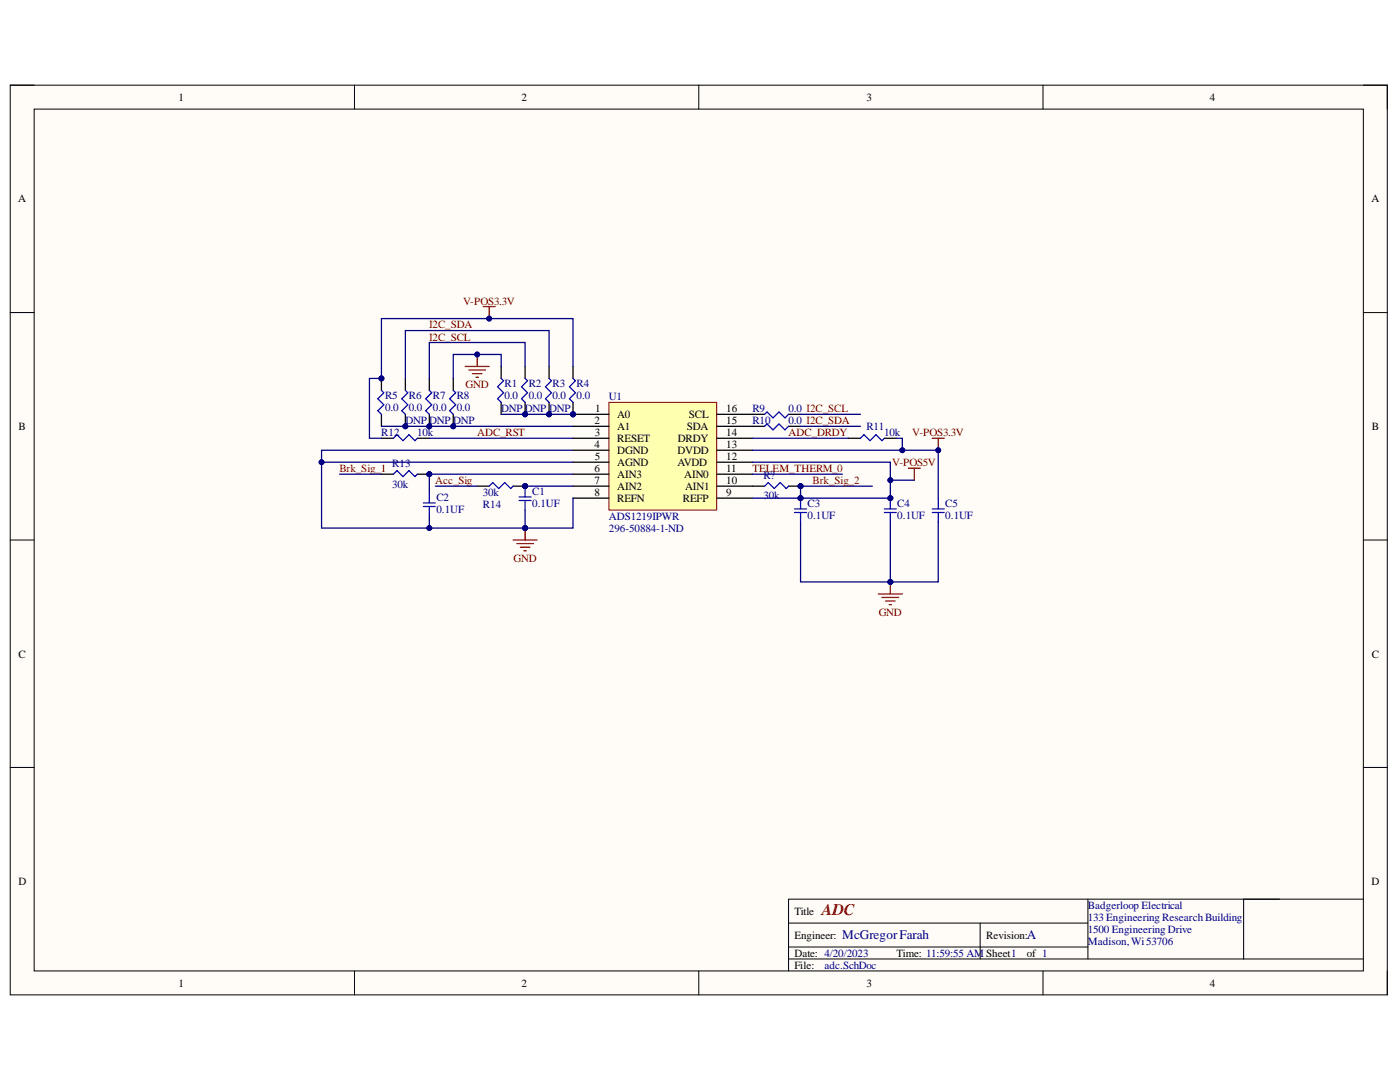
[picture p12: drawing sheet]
<svg xmlns="http://www.w3.org/2000/svg" width="279mm" height="216mm" viewBox="0 0 279 216" stroke-linecap="round" stroke-linejoin="round" font-family="sans-serif">
<defs><g id="words">
<text font-size="3.2" fill="#800000" x="164" y="182.5">ADC</text>
<g font-size="2.6" fill="#000080">
<text x="168.1" y="187.3">McGregorFarah</text>
<text x="205" y="187.4">A</text>
</g>
<g font-size="2.2">
<text x="35.6" y="20.1">1</text>
<text x="104.1" y="20.1">2</text>
<text x="172.9" y="20.1">3</text>
<text x="241.5" y="20.1">4</text>
<text x="3.6" y="40.4">A</text>
<text x="273.7" y="40.4">A</text>
<text x="118.8" y="82.2">1</text>
<text x="123.2" y="83.4">A0</text>
<text x="137.5" y="83.4">SCL</text>
<text x="144.9" y="82.2">16</text>
<text x="3.7" y="85.8">B</text>
<text x="118.6" y="84.6">2</text>
<text x="118.6" y="89.4">4</text>
<text x="118.7" y="87.1">3</text>
<text x="123.2" y="85.8">A1</text>
<text x="123.2" y="88.2">RESET</text>
<text x="135.3" y="88.2">DRDY</text>
<text x="137.1" y="85.8">SDA</text>
<text x="144.9" y="89.4">13</text>
<text x="144.9" y="87.1">14</text>
<text x="144.9" y="84.6">15</text>
<text x="273.8" y="85.8">B</text>
<text x="118.6" y="94.1">6</text>
<text x="118.7" y="91.8">5</text>
<text x="123.2" y="90.6">DGND</text>
<text x="123.2" y="93">AGND</text>
<text x="123.2" y="95.4">AIN3</text>
<text x="135.2" y="93">AVDD</text>
<text x="135.2" y="90.6">DVDD</text>
<text x="136.6" y="95.4">AIN0</text>
<text x="144.9" y="94.1">11</text>
<text x="144.9" y="91.8">12</text>
<text x="118.6" y="96.6">7</text>
<text x="118.6" y="99">8</text>
<text x="123.2" y="97.8">AIN2</text>
<text x="123.2" y="100.1">REFN</text>
<text x="136.3" y="100.1">REFP</text>
<text x="136.7" y="97.8">AIN1</text>
<text x="144.9" y="99">9</text>
<text x="144.9" y="96.6">10</text>
<text x="3.7" y="131.2">C</text>
<text x="273.8" y="131.2">C</text>
<text x="3.7" y="176.6">D</text>
<text x="273.7" y="176.6">D</text>
<text x="158.5" y="182.5">Title</text>
<text x="158.5" y="187.4">Engineer:</text>
<text x="158.5" y="190.9">Date: 4/20/2023</text>
<text x="178.9" y="190.9">Time: 11:59:55 AM Sheet1</text>
<text x="196.8" y="187.4">Revision:</text>
<text x="205" y="190.9">of 1</text>
<text x="35.6" y="196.9">1</text>
<text x="104.1" y="196.9">2</text>
<text x="158.5" y="193.3">File:</text>
<text x="172.9" y="196.9">3</text>
<text x="241.5" y="196.9">4</text>
</g>
<g font-size="2.2" fill="#800000">
<text x="85.7" y="65.5">I2C_SDA</text>
<text x="92.4" y="60.8">V-POS3.3V</text>
<text x="85.7" y="68">I2C_SCL</text>
<text x="92.9" y="77.5">GND</text>
<text x="95.2" y="87.1">ADC_RST</text>
<text x="157.4" y="87.1">ADC_DRDY</text>
<text x="182" y="87.1">V-POS3.3V</text>
<text x="67.7" y="94.1">Brk_Sig_1</text>
<text x="150.2" y="94.1">TELEM_THERM_0</text>
<text x="178.1" y="93">V-POS5V</text>
<text x="86.8" y="96.6">Acc_Sig</text>
<text x="162.2" y="96.6">Brk_Sig_2</text>
<text x="102.5" y="112.1">GND</text>
<text x="175.4" y="122.9">GND</text>
</g>
<g font-size="2.2" fill="#000080">
<text x="100.7" y="77.2">R1</text>
<text x="105.5" y="77.2">R2</text>
<text x="110.3" y="77.2">R3</text>
<text x="115.1" y="77.2">R4</text>
<text x="76.9" y="79.6">R5</text>
<text x="76.9" y="82">0.0</text>
<text x="81.6" y="79.6">R6</text>
<text x="81.6" y="82">0.0</text>
<text x="86.4" y="79.6">R7</text>
<text x="86.4" y="82">0.0</text>
<text x="91.1" y="79.6">R8</text>
<text x="91.1" y="82">0.0</text>
<text x="100" y="82.2">DNP DNP DNP</text>
<text x="100.7" y="79.6">0.0</text>
<text x="105.5" y="79.6">0.0</text>
<text x="110.3" y="79.6">0.0</text>
<text x="115.1" y="79.6">0.0</text>
<text x="121.5" y="79.9">U1</text>
<text x="150.2" y="82.2">R9</text>
<text x="157.4" y="82.2">0.0 I2C_SCL</text>
<text x="76.1" y="87.1">R12</text>
<text x="80.9" y="84.6">DNP DNP</text>
<text x="83.3" y="87.1">10k</text>
<text x="90.5" y="84.6">DNP</text>
<text x="150.2" y="84.6">R10</text>
<text x="157.4" y="84.6">0.0 I2C_SDA</text>
<text x="172.9" y="85.8">R11</text>
<text x="176.5" y="87.1">10k</text>
<text x="78.3" y="93.2">R13</text>
<text x="152.4" y="95.6">R?</text>
<text x="78.3" y="97.3">30k</text>
<text x="87.1" y="99.9">C2</text>
<text x="96.4" y="101.3">R14</text>
<text x="96.4" y="99">30k</text>
<text x="106.2" y="98.7">C1</text>
<text x="106.2" y="101.1">0.1UF</text>
<text x="152.4" y="99.6">30k</text>
<text x="161.2" y="101.1">C3</text>
<text x="179.1" y="101.1">C4</text>
<text x="188.6" y="101.1">C5</text>
<text x="87.1" y="102.3">0.1UF</text>
<text x="121.5" y="106.1">296-50884-1-ND</text>
<text x="121.5" y="103.7">ADS1219IPWR</text>
<text x="161.2" y="103.5">0.1UF</text>
<text x="179.1" y="103.5">0.1UF</text>
<text x="188.6" y="103.5">0.1UF</text>
<text x="217.1" y="181.4">Badgerloop Electrical</text>
<text x="217.1" y="183.7">133 Engineering ResearchBuilding</text>
<text x="217.1" y="186.2">1500 Engineering Drive</text>
<text x="217.1" y="188.5">Madison,Wi53706</text>
<text x="164.5" y="193.3">adc.SchDoc</text>
</g>
</g></defs>
<path d="M2 17h274.9v181.5h-274.9z" fill-rule="evenodd" fill="#fffcf8"/>
<path d="M2 17h274.9v181.5h-274.9z" fill="none" stroke="#000" stroke-width=".2"/>
<path d="M6.8 21.8h265.3v171.9h-265.3z" fill-rule="evenodd" fill="#fffcf8"/>
<g fill="none" stroke="#000" stroke-width=".2">
<path d="M2 17h4.8M70.7 17v4.8M139.5 17v4.8M208.2 17v4.8M272.1 17h4.8v4.8M6.8 21.8h265.3v171.9h-265.3zM2 62.4h4.8M272.1 62.4h4.8M2 107.8h4.8M272.1 107.8h4.8M2 153.1h4.8M272.1 153.1h4.8"/>
<path d="M217.1 179.4v12M248.2 179.4v12M272.1 179.4h-114.7v14.3M70.7 193.7v4.8M139.5 193.7v4.8M157.4 184.2h59.7M157.4 191.4h114.7M157.4 189h59.7M195.6 184.2v7.2M208.2 193.7v4.8M276.9 193.7v4.8"/>
</g>
<circle cx="114.4" cy="82.7" r=".48" fill="#000080"/>
<circle cx="114.4" cy="82.7" r=".48" fill="none" stroke="#000080" stroke-width=".2"/>
<path d="M121.5 80.3h21.5v21.5h-21.5z" fill-rule="evenodd" fill="#ffffb0"/>
<path d="M121.5 80.3h21.5v21.5h-21.5z" fill="none" stroke="#800000" stroke-width=".2"/>
<path d="M114.4 82.7h7.1" fill="none" stroke="#000" stroke-width=".25"/>
<circle cx="114.4" cy="82.7" r=".48" fill="#000080"/>
<circle cx="114.4" cy="82.7" r=".48" fill="none" stroke="#000080" stroke-width=".2"/>
<g fill="none" stroke="#000" stroke-width=".25">
<path d="M114.4 85.1h7.1M114.4 87.5h7.1M114.4 89.8h7.1M114.4 92.2h7.1M114.4 94.6h7.1M114.4 97h7.1M114.4 99.4h7.1M143 85.1h7.2M143 87.5h7.2M143 89.8h7.2M143 92.2h7.2M143 94.6h7.2"/>
<path d="M143 97h7.2M143 99.4h7.2M143 82.7h7.2"/>
</g>
<circle cx="114.4" cy="82.7" r=".48" fill="#000080"/>
<circle cx="114.4" cy="82.7" r=".48" fill="none" stroke="#000080" stroke-width=".2"/>
<path d="M114.4 73.1v2.4M114.4 80.3v2.4" fill="none" stroke="#000" stroke-width=".25"/>
<circle cx="114.4" cy="82.7" r=".48" fill="#000080"/>
<circle cx="114.4" cy="82.7" r=".48" fill="none" stroke="#000080" stroke-width=".2"/>
<path d="M114.4 75.5l.4 .5-1.2 1.2 1.2 1.2-1.2 1.2 .8 .7" fill="none" stroke="#00f" stroke-width=".25"/>
<circle cx="109.6" cy="82.7" r=".48" fill="#000080"/>
<circle cx="109.6" cy="82.7" r=".48" fill="none" stroke="#000080" stroke-width=".2"/>
<path d="M109.6 73.1v2.4M109.6 80.3v2.4" fill="none" stroke="#000" stroke-width=".25"/>
<circle cx="109.6" cy="82.7" r=".48" fill="#000080"/>
<circle cx="109.6" cy="82.7" r=".48" fill="none" stroke="#000080" stroke-width=".2"/>
<path d="M109.6 75.5l.5 .5-1.2 1.2 1.2 1.2-1.2 1.2 .7 .7" fill="none" stroke="#00f" stroke-width=".25"/>
<circle cx="104.8" cy="82.7" r=".48" fill="#000080"/>
<circle cx="104.8" cy="82.7" r=".48" fill="none" stroke="#000080" stroke-width=".2"/>
<path d="M104.8 73.1v2.4M104.8 80.3v2.4" fill="none" stroke="#000" stroke-width=".25"/>
<circle cx="104.8" cy="82.7" r=".48" fill="#000080"/>
<circle cx="104.8" cy="82.7" r=".48" fill="none" stroke="#000080" stroke-width=".2"/>
<path d="M100 75.5l.5 .5-1.2 1.2 1.2 1.2-1.2 1.2 .7 .7M104.8 75.5l.5 .5-1.2 1.2 1.2 1.2-1.2 1.2 .7 .7" fill="none" stroke="#00f" stroke-width=".25"/>
<path d="M100 73.1v2.4M100 80.3v2.4" fill="none" stroke="#000" stroke-width=".25"/>
<circle cx="76.1" cy="75.5" r=".48" fill="#000080"/>
<circle cx="76.1" cy="75.5" r=".48" fill="none" stroke="#000080" stroke-width=".2"/>
<path d="M76.1 75.5v2.4" fill="none" stroke="#000" stroke-width=".25"/>
<circle cx="76.1" cy="75.5" r=".48" fill="#000080"/>
<circle cx="76.1" cy="75.5" r=".48" fill="none" stroke="#000080" stroke-width=".2"/>
<path d="M76.1 82.7v2.4" fill="none" stroke="#000" stroke-width=".25"/>
<path d="M76.1 77.9l.5 .5-1.2 1.2 1.2 1.2-1.2 1.2 .7 .7" fill="none" stroke="#00f" stroke-width=".25"/>
<circle cx="80.9" cy="85.1" r=".48" fill="#000080"/>
<circle cx="80.9" cy="85.1" r=".48" fill="none" stroke="#000080" stroke-width=".2"/>
<path d="M80.9 75.5v2.4M80.9 82.7v2.4" fill="none" stroke="#000" stroke-width=".25"/>
<circle cx="80.9" cy="85.1" r=".48" fill="#000080"/>
<circle cx="80.9" cy="85.1" r=".48" fill="none" stroke="#000080" stroke-width=".2"/>
<path d="M80.9 77.9l.5 .5-1.2 1.2 1.2 1.2-1.2 1.2 .7 .7" fill="none" stroke="#00f" stroke-width=".25"/>
<circle cx="90.5" cy="85.1" r=".48" fill="#000080"/>
<circle cx="90.5" cy="85.1" r=".48" fill="none" stroke="#000080" stroke-width=".2"/>
<path d="M90.5 75.5v2.4M90.5 82.7v2.4" fill="none" stroke="#000" stroke-width=".25"/>
<circle cx="90.5" cy="85.1" r=".48" fill="#000080"/>
<circle cx="90.5" cy="85.1" r=".48" fill="none" stroke="#000080" stroke-width=".2"/>
<path d="M90.5 77.9l.4 .5-1.2 1.2 1.2 1.2-1.2 1.2 .8 .7" fill="none" stroke="#00f" stroke-width=".25"/>
<circle cx="85.7" cy="85.1" r=".48" fill="#000080"/>
<circle cx="85.7" cy="85.1" r=".48" fill="none" stroke="#000080" stroke-width=".2"/>
<path d="M85.7 75.5v2.4M85.7 82.7v2.4" fill="none" stroke="#000" stroke-width=".25"/>
<circle cx="85.7" cy="85.1" r=".48" fill="#000080"/>
<circle cx="85.7" cy="85.1" r=".48" fill="none" stroke="#000080" stroke-width=".2"/>
<path d="M85.7 77.9l.5 .5-1.2 1.2 1.2 1.2-1.2 1.2 .7 .7" fill="none" stroke="#00f" stroke-width=".25"/>
<path d="M96.4 61.2h2.4M97.6 61.2v2.4" fill="none" stroke="#800000" stroke-width=".25"/>
<circle cx="97.6" cy="63.6" r=".48" fill="#000080"/>
<circle cx="97.6" cy="63.6" r=".48" fill="none" stroke="#000080" stroke-width=".2"/>
<path d="M92.8 73.1h4.8M93.6 73.8h3.3M94.3 74.6h1.9M95 75.3h.5M95.2 70.7v2.4" fill="none" stroke="#800000" stroke-width=".25"/>
<circle cx="95.2" cy="70.7" r=".48" fill="#000080"/>
<circle cx="95.2" cy="70.7" r=".48" fill="none" stroke="#000080" stroke-width=".2"/>
<path d="M102.4 107.8h4.8M103.1 108.5h3.4M103.8 109.2h2M104.6 109.9h.4M104.8 105.4v2.4" fill="none" stroke="#800000" stroke-width=".25"/>
<circle cx="104.8" cy="105.4" r=".48" fill="#000080"/>
<circle cx="104.8" cy="105.4" r=".48" fill="none" stroke="#000080" stroke-width=".2"/>
<path d="M175.3 118.5h4.8M176 119.2h3.4M176.7 119.9h1.9M177.7 116.1v2.4M177.5 120.7h.4" fill="none" stroke="#800000" stroke-width=".25"/>
<circle cx="177.7" cy="116.1" r=".48" fill="#000080"/>
<circle cx="177.7" cy="116.1" r=".48" fill="none" stroke="#000080" stroke-width=".2"/>
<path d="M186.1 87.5h2.3M187.2 87.5v2.3" fill="none" stroke="#800000" stroke-width=".25"/>
<circle cx="187.3" cy="89.8" r=".48" fill="#000080"/>
<circle cx="187.3" cy="89.8" r=".48" fill="none" stroke="#000080" stroke-width=".2"/>
<path d="M181.3 93.4h2.4M182.5 93.4v2.4" fill="none" stroke="#800000" stroke-width=".25"/>
<path d="M76.1 87.5h2.4M83.3 87.5h2.4M150.2 82.7h2.4M150.2 85.1h2.4M157.4 82.7h2.4M157.4 85.1h2.4M169.3 87.5h2.4M176.5 87.5h2.4" fill="none" stroke="#000" stroke-width=".25"/>
<path d="M78.5 87.5l.7-.8 1.2 1.2 1.2-1.2 1.2 1.2 .5-.4M152.6 82.7l.5-.5 1.2 1.2 1.2-1.2 1.2 1.2 .7-.7M152.6 85.1l.5-.5 1.2 1.2 1.2-1.2 1.2 1.2 .7-.7M171.7 87.5l.7-.8 1.2 1.2 1.2-1.2 1.2 1.2 .5-.4" fill="none" stroke="#00f" stroke-width=".25"/>
<circle cx="85.7" cy="94.6" r=".48" fill="#000080"/>
<circle cx="85.7" cy="94.6" r=".48" fill="none" stroke="#000080" stroke-width=".2"/>
<path d="M83.3 94.6h2.4" fill="none" stroke="#000" stroke-width=".25"/>
<circle cx="85.7" cy="94.6" r=".48" fill="#000080"/>
<circle cx="85.7" cy="94.6" r=".48" fill="none" stroke="#000080" stroke-width=".2"/>
<path d="M76.1 94.6h2.4" fill="none" stroke="#000" stroke-width=".25"/>
<path d="M78.5 94.6l.7-.7 1.2 1.2 1.2-1.2 1.2 1.2 .5-.5" fill="none" stroke="#00f" stroke-width=".25"/>
<circle cx="104.8" cy="97" r=".48" fill="#000080"/>
<circle cx="104.8" cy="97" r=".48" fill="none" stroke="#000080" stroke-width=".2"/>
<path d="M102.4 97h2.4" fill="none" stroke="#000" stroke-width=".25"/>
<circle cx="104.8" cy="97" r=".48" fill="#000080"/>
<circle cx="104.8" cy="97" r=".48" fill="none" stroke="#000080" stroke-width=".2"/>
<path d="M95.2 97h2.4" fill="none" stroke="#000" stroke-width=".25"/>
<path d="M97.6 97l.7-.7 1.2 1.2 1.2-1.2 1.2 1.2 .5-.5M187.2 99.4v2.1M186.1 102.3h2.3M186.1 101.5h2.3M187.2 102.3v1.9" fill="none" stroke="#00f" stroke-width=".25"/>
<circle cx="177.7" cy="99.4" r=".48" fill="#000080"/>
<circle cx="177.7" cy="99.4" r=".48" fill="none" stroke="#000080" stroke-width=".2"/>
<circle cx="177.7" cy="99.4" r=".48" fill="#000080"/>
<circle cx="177.7" cy="99.4" r=".48" fill="none" stroke="#000080" stroke-width=".2"/>
<path d="M177.7 99.4v2.1M176.5 102.3h2.4M176.5 101.5h2.4M177.7 102.3v1.9" fill="none" stroke="#00f" stroke-width=".25"/>
<circle cx="159.8" cy="99.4" r=".48" fill="#000080"/>
<circle cx="159.8" cy="99.4" r=".48" fill="none" stroke="#000080" stroke-width=".2"/>
<circle cx="159.8" cy="99.4" r=".48" fill="#000080"/>
<circle cx="159.8" cy="99.4" r=".48" fill="none" stroke="#000080" stroke-width=".2"/>
<path d="M159.8 99.4v2.1M158.6 102.3h2.4M158.6 101.5h2.4M159.8 102.3v1.9" fill="none" stroke="#00f" stroke-width=".25"/>
<circle cx="104.8" cy="97" r=".48" fill="#000080"/>
<circle cx="104.8" cy="97" r=".48" fill="none" stroke="#000080" stroke-width=".2"/>
<circle cx="104.8" cy="97" r=".48" fill="#000080"/>
<circle cx="104.8" cy="97" r=".48" fill="none" stroke="#000080" stroke-width=".2"/>
<path d="M85.7 98.2v2.2M103.6 99.9h2.4M103.6 99.2h2.4M104.8 97v2.2M104.8 99.9v1.9M84.5 101.1h2.4M84.5 100.4h2.4M85.7 101.1v1.9" fill="none" stroke="#00f" stroke-width=".25"/>
<path d="M104.8 101.8v3.6" fill="none" stroke="#000080" stroke-width=".25"/>
<circle cx="104.8" cy="105.4" r=".48" fill="#000080"/>
<circle cx="104.8" cy="105.4" r=".48" fill="none" stroke="#000080" stroke-width=".2"/>
<path d="M64.2 92.2v13.2h21.5" fill="none" stroke="#000080" stroke-width=".25"/>
<circle cx="85.7" cy="105.4" r=".48" fill="#000080"/>
<circle cx="85.7" cy="105.4" r=".48" fill="none" stroke="#000080" stroke-width=".2"/>
<circle cx="64.2" cy="92.2" r=".48" fill="#000080"/>
<circle cx="64.2" cy="92.2" r=".48" fill="none" stroke="#000080" stroke-width=".2"/>
<path d="M114.4 89.8h-50.2v2.4h50.2" fill="none" stroke="#000080" stroke-width=".25"/>
<circle cx="64.2" cy="92.2" r=".48" fill="#000080"/>
<circle cx="64.2" cy="92.2" r=".48" fill="none" stroke="#000080" stroke-width=".2"/>
<path d="M114.4 73.1v-9.5h-38.3v11.9h-2.4v12h2.4M67.8 94.6h8.3" fill="none" stroke="#000080" stroke-width=".25"/>
<circle cx="76.1" cy="75.5" r=".48" fill="#000080"/>
<circle cx="76.1" cy="75.5" r=".48" fill="none" stroke="#000080" stroke-width=".2"/>
<circle cx="97.6" cy="63.6" r=".48" fill="#000080"/>
<circle cx="97.6" cy="63.6" r=".48" fill="none" stroke="#000080" stroke-width=".2"/>
<path d="M76.1 85.1h38.3" fill="none" stroke="#000080" stroke-width=".25"/>
<circle cx="90.5" cy="85.1" r=".48" fill="#000080"/>
<circle cx="90.5" cy="85.1" r=".48" fill="none" stroke="#000080" stroke-width=".2"/>
<circle cx="85.7" cy="85.1" r=".48" fill="#000080"/>
<circle cx="85.7" cy="85.1" r=".48" fill="none" stroke="#000080" stroke-width=".2"/>
<circle cx="80.9" cy="85.1" r=".48" fill="#000080"/>
<circle cx="80.9" cy="85.1" r=".48" fill="none" stroke="#000080" stroke-width=".2"/>
<path d="M109.6 73.1v-7.1h-28.7v9.5M85.7 103v2.4h19.1" fill="none" stroke="#000080" stroke-width=".25"/>
<circle cx="85.7" cy="105.4" r=".48" fill="#000080"/>
<circle cx="85.7" cy="105.4" r=".48" fill="none" stroke="#000080" stroke-width=".2"/>
<circle cx="104.8" cy="105.4" r=".48" fill="#000080"/>
<circle cx="104.8" cy="105.4" r=".48" fill="none" stroke="#000080" stroke-width=".2"/>
<path d="M114.4 94.6h-28.7v3.6" fill="none" stroke="#000080" stroke-width=".25"/>
<circle cx="85.7" cy="94.6" r=".48" fill="#000080"/>
<circle cx="85.7" cy="94.6" r=".48" fill="none" stroke="#000080" stroke-width=".2"/>
<path d="M100 73.1v-2.4h-9.5v4.8M104.8 73.1v-4.8h-19.1v7.2M85.7 87.5h28.7M86.9 97h8.3" fill="none" stroke="#000080" stroke-width=".25"/>
<circle cx="95.2" cy="70.7" r=".48" fill="#000080"/>
<circle cx="95.2" cy="70.7" r=".48" fill="none" stroke="#000080" stroke-width=".2"/>
<path d="M100 82.7h14.4" fill="none" stroke="#000080" stroke-width=".25"/>
<circle cx="114.4" cy="82.7" r=".48" fill="#000080"/>
<circle cx="114.4" cy="82.7" r=".48" fill="none" stroke="#000080" stroke-width=".2"/>
<circle cx="109.6" cy="82.7" r=".48" fill="#000080"/>
<circle cx="109.6" cy="82.7" r=".48" fill="none" stroke="#000080" stroke-width=".2"/>
<circle cx="104.8" cy="82.7" r=".48" fill="#000080"/>
<circle cx="104.8" cy="82.7" r=".48" fill="none" stroke="#000080" stroke-width=".2"/>
<path d="M114.4 99.4v6h-9.6" fill="none" stroke="#000080" stroke-width=".25"/>
<circle cx="104.8" cy="105.4" r=".48" fill="#000080"/>
<circle cx="104.8" cy="105.4" r=".48" fill="none" stroke="#000080" stroke-width=".2"/>
<path d="M104.8 97h9.6" fill="none" stroke="#000080" stroke-width=".25"/>
<circle cx="104.8" cy="97" r=".48" fill="#000080"/>
<circle cx="104.8" cy="97" r=".48" fill="none" stroke="#000080" stroke-width=".2"/>
<path d="M150.2 92.2h27.5v7.2h-27.5" fill="none" stroke="#000080" stroke-width=".25"/>
<circle cx="159.8" cy="99.4" r=".48" fill="#000080"/>
<circle cx="159.8" cy="99.4" r=".48" fill="none" stroke="#000080" stroke-width=".2"/>
<circle cx="177.7" cy="99.4" r=".48" fill="#000080"/>
<circle cx="177.7" cy="99.4" r=".48" fill="none" stroke="#000080" stroke-width=".2"/>
<circle cx="177.7" cy="95.8" r=".48" fill="#000080"/>
<circle cx="177.7" cy="95.8" r=".48" fill="none" stroke="#000080" stroke-width=".2"/>
<path d="M150.2 89.8h37v9.6M150.2 94.6h17.9" fill="none" stroke="#000080" stroke-width=".25"/>
<circle cx="180.1" cy="89.8" r=".48" fill="#000080"/>
<circle cx="180.1" cy="89.8" r=".48" fill="none" stroke="#000080" stroke-width=".2"/>
<circle cx="187.3" cy="89.8" r=".48" fill="#000080"/>
<circle cx="187.3" cy="89.8" r=".48" fill="none" stroke="#000080" stroke-width=".2"/>
<path d="M150.2 87.5h19.1M159.8 85.1h11.9M159.8 82.7h11.9M177.7 95.8h4.8" fill="none" stroke="#000080" stroke-width=".25"/>
<circle cx="177.7" cy="95.8" r=".48" fill="#000080"/>
<circle cx="177.7" cy="95.8" r=".48" fill="none" stroke="#000080" stroke-width=".2"/>
<path d="M178.9 87.5h1.2v2.3" fill="none" stroke="#000080" stroke-width=".25"/>
<circle cx="180.1" cy="89.8" r=".48" fill="#000080"/>
<circle cx="180.1" cy="89.8" r=".48" fill="none" stroke="#000080" stroke-width=".2"/>
<path d="M177.7 104.2v11.9" fill="none" stroke="#000080" stroke-width=".25"/>
<circle cx="177.7" cy="116.1" r=".48" fill="#000080"/>
<circle cx="177.7" cy="116.1" r=".48" fill="none" stroke="#000080" stroke-width=".2"/>
<path d="M159.8 104.2v11.9h27.4v-11.9" fill="none" stroke="#000080" stroke-width=".25"/>
<circle cx="177.7" cy="116.1" r=".48" fill="#000080"/>
<circle cx="177.7" cy="116.1" r=".48" fill="none" stroke="#000080" stroke-width=".2"/>
<circle cx="159.8" cy="97" r=".48" fill="#000080"/>
<circle cx="159.8" cy="97" r=".48" fill="none" stroke="#000080" stroke-width=".2"/>
<path d="M157.4 97h2.4" fill="none" stroke="#000" stroke-width=".25"/>
<circle cx="159.8" cy="97" r=".48" fill="#000080"/>
<circle cx="159.8" cy="97" r=".48" fill="none" stroke="#000080" stroke-width=".2"/>
<path d="M150.2 97h2.4" fill="none" stroke="#000" stroke-width=".25"/>
<path d="M152.6 97l.7-.7 1.2 1.2 1.2-1.2 1.2 1.2 .5-.5" fill="none" stroke="#00f" stroke-width=".25"/>
<path d="M159.8 97v2.4" fill="none" stroke="#000080" stroke-width=".25"/>
<circle cx="159.8" cy="97" r=".48" fill="#000080"/>
<circle cx="159.8" cy="97" r=".48" fill="none" stroke="#000080" stroke-width=".2"/>
<circle cx="159.8" cy="99.4" r=".48" fill="#000080"/>
<circle cx="159.8" cy="99.4" r=".48" fill="none" stroke="#000080" stroke-width=".2"/>
<path d="M159.8 97h14.3" fill="none" stroke="#000080" stroke-width=".25"/>
<circle cx="159.8" cy="97" r=".48" fill="#000080"/>
<circle cx="159.8" cy="97" r=".48" fill="none" stroke="#000080" stroke-width=".2"/>
<use href="#words"/>
</svg>
